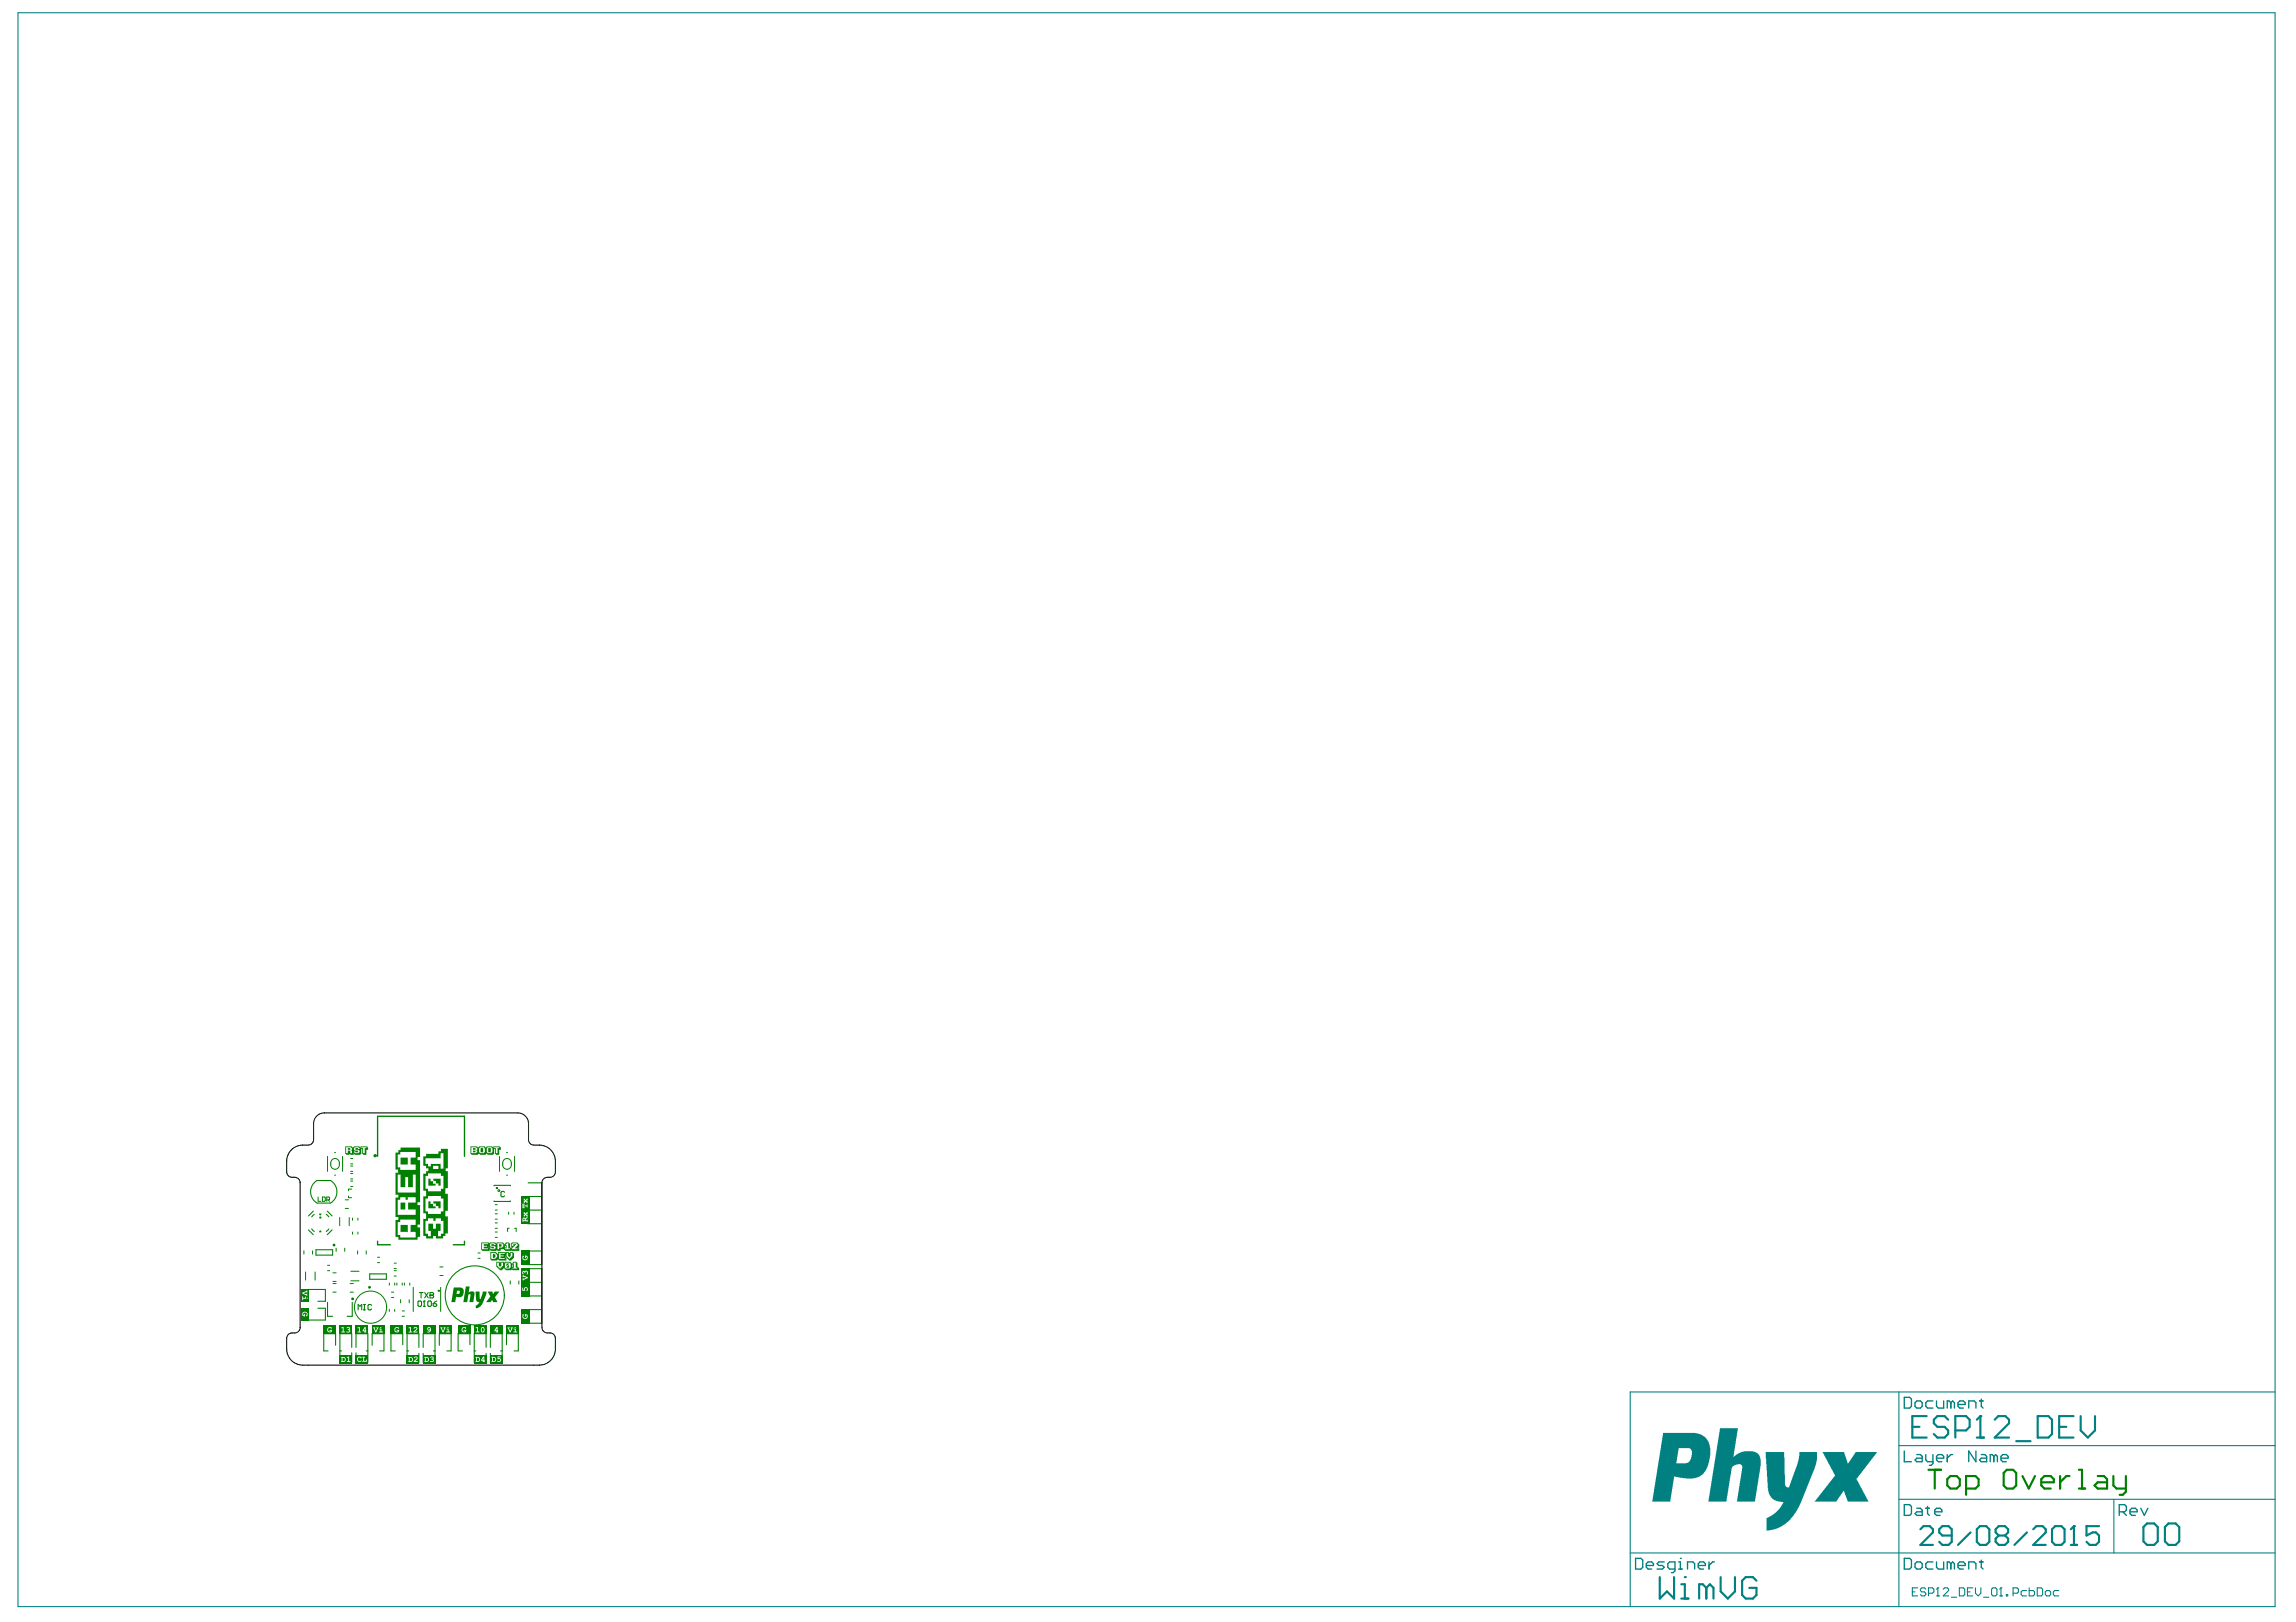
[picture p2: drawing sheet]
<svg xmlns="http://www.w3.org/2000/svg" width="297mm" height="210mm" viewBox="0 0 297 210" stroke-linecap="round" stroke-linejoin="round" font-family="sans-serif">
<g fill="#008080">
<path d="M235.8 187.9h2.8l.4 1.5 .2-.1 .9-1.4h2.8l-2.6 3.3a.38 .38 0 0 0 .1 .5l1.3 2.6h-2.6l-.5-1.3h-.1l-.9 1.3h-2.8l2.2-2.8 .1-.3a.34 .34 0 0 0 .1-.5z"/>
<path d="M228.4 187.9h2.4l.1 4.2 .1 .2 .3 .2h.2l1.1-3.1 .2-1v-.5h2.3v1.1l-.4 1.2-1.9 4.6-.7 1.3-1.1 1.1-.9 .6-.8 .2-.8 .1v-1.2a.45 .45 0 0 1 .4-.6l.8-.5 .5-.5 .5-.9-.6-.1-.6-.2-.4-.3-.3-.5-.1-.7z"/>
<path d="M222.5 184.8h2.4l-.7 3.7 .8-.5 .7-.2 1.3 .1 .4 .2 .3 .4 .1 .3v.9l-.8 4.6h-2.3l.7-4.1a.58 .58 0 0 0-.1-.7h-.7l-.3 .2a.59 .59 0 0 0-.3 .7l-.7 3.9h-2.3z"/>
<path d="M215.1 185.4h4.2l.9 .3 .6 .5 .4 .7 .1 .5-.1 1.3-.2 .9-.3 .7-.3 .4-.5 .4-.9 .2h-.9l-1.5-.2-.5 3.2h-2.4zM217.2 187.4l-.3 2h1.2l.3-.1 .4-.5 .1-.8a.56 .56 0 0 0-.3-.6z"/>
</g>
<g fill="none" stroke="#008080" stroke-width=".14">
<path d="M2.3 1.7h292v206.2h-292zM245.7 180.1v27.8M245.7 194h48.6M245.7 187.1h48.6M273.5 194v7M294.3 180.1h-83.4v27.8M210.9 201h83.4M247.4 206h.4M248.1 205.5h-.7v1h.7M249.1 205.7l-.1-.2h-.4l-.2 .2v.1l.2 .2h.4l.1 .2v.2l-.1 .1h-.4l-.2-.1M249.5 206.2h.5l.2-.2v-.3l-.2-.2h-.5v1M250.5 206.5h.4"/>
<path d="M250.7 205.5h.1M250.7 205.5l-.2 .2M250.7 205.5v1M251.4 205.7l.2-.2h.3l.2 .2v.1l-.7 .7h.7M252.4 206.7h.7M253.5 205.5h.5l.2 .2v.7l-.2 .1h-.5zM254.5 206h.4M255.2 205.5h-.7v1h.7M255.6 205.5v.7l.3 .3 .4-.3v-.7M256.6 206.7h.7M257.7 205.7l.1-.2h.4l.2 .2v.7l-.2 .1h-.4l-.1-.1zM258.7 206.5h.3"/>
<path d="M258.9 205.5h.1M258.9 205.5v1M258.9 205.5l-.2 .2M259.6 206.4h.1v.1h-.1zM260.4 206.2h.6l.1-.2v-.3l-.1-.2h-.6v1M262.2 205.8h-.5l-.2 .2v.4l.2 .1h.5M262.5 205.5v1h.5l.2-.1v-.4l-.2-.2h-.5M263.6 205.5h.5l.2 .2v.7l-.2 .1h-.5zM264.6 206l.2-.2h.3l.2 .2v.4l-.2 .1h-.3l-.2-.1zM266.3 205.8h-.5l-.2 .2v.4l.2 .1h.5"/>
</g>
<g fill="none" stroke="#008080" stroke-width=".17">
<path d="M246.4 194.7h.7l.2 .3v.9l-.2 .2h-.7zM246.4 180.8h.7l.2 .3v.9l-.2 .2h-.7zM246.4 187.8v1.4h.9M247.8 181.5l.2-.2h.4l.3 .2v.5l-.3 .2h-.4l-.2-.2zM248 195.2h.4l.3 .2v.7h-.7l-.2-.2 .2-.3h.7M248 188.2h.4l.3 .3v.7h-.7l-.2-.3 .2-.2h.7M249.1 195.2h.5M249.1 188.2v.7l.3 .3h.7M249.4 195v.9l.2 .2M250.1 181.3h-.7l-.3 .2v.5l.3 .2h.7M250.1 188.2v1.2l-.3 .2h-.2M250.3 195.6h.9v-.2l-.2-.2h-.5l-.2 .2v.5l.2 .2h.5"/>
<path d="M250.5 188.7h1v-.2l-.3-.3h-.4l-.3 .3v.4l.3 .3h.4M250.5 181.3v.7l.3 .2h.7v-.9M251.9 188.2v1M252.4 181.5l-.2-.2h-.3v.9M252.4 181.5l.2-.2 .2 .2v.7M252.4 181.5v.7M252.6 188.2h-.2l-.5 .5M253.3 181.8h.9v-.3l-.2-.2h-.5l-.2 .2v.5l.2 .2h.5M254.7 182.2v-.9h.7l.2 .2v.7M255.6 187.8v1.4l-.9-1.4v1.4M256.1 181.3h.5M256.3 188.2h.5l.2 .3v.7h-.7l-.2-.3 .2-.2h.7"/>
<path d="M256.3 181.1v.9l.3 .2M257.9 188.5l-.2-.3h-.2v1M257.9 188.5v.7M257.9 188.5l.3-.3 .2 .3v.7M258.9 188.7h.9v-.2l-.2-.3h-.5l-.2 .3v.4l.2 .3h.5M274.2 195.6h.7l.2-.2v-.4l-.2-.3h-.7v1.4M274.6 195.6l.5 .5M275.6 195.6h.9v-.2l-.2-.2h-.5l-.2 .2v.5l.2 .2h.5M277 195.2l.4 .9 .5-.9M211.6 201.7h.7l.2 .2v.9l-.2 .3h-.7zM213 202.6h.9v-.2l-.2-.3h-.5l-.2 .3v.4l.2 .3h.5M215.3 202.1h-.7l-.2 .3 .2 .2h.5l.2 .2-.2 .3h-.7"/>
<path d="M216.7 203.1h-.7l-.2-.3v-.4l.2-.3h.7v1.2l-.2 .2h-.3M217.2 203.1h.4M217.2 202.1h.2v1M217.4 201.7h.1M218.3 203.1v-1h.7l.2 .3v.7M219.7 202.6h.9v-.2l-.2-.3h-.5l-.2 .3v.4l.2 .3h.5M221.1 202.1v1M221.8 202.1h-.2l-.5 .5M246.4 201.7h.7l.2 .2v.9l-.2 .3h-.7zM247.8 202.4l.2-.3h.4l.3 .3v.4l-.3 .3h-.4l-.2-.3zM250.1 202.1h-.7l-.3 .3v.4l.3 .3h.7M250.5 202.1v.7l.3 .3h.7v-1"/>
<path d="M252.4 202.4l-.2-.3h-.3v1M252.4 202.4v.7M252.4 202.4l.2-.3 .2 .3v.7M253.3 202.6h.9v-.2l-.2-.3h-.5l-.2 .3v.4l.2 .3h.5M254.7 203.1v-1h.7l.2 .3v.7M256.1 202.1h.5M256.3 201.9v.9l.3 .3"/>
</g>
<g fill="none" stroke="#008080" stroke-width=".28">
<path d="M247.4 184.6h.9M248.4 197.9l.5-.4h.8l.4 .4v.4l-1.7 1.6h1.7M249.3 183.3h-1.9v2.7h1.9M252 183.7l-.4-.4h-1l-.4 .4v.5l.4 .4h1l.4 .5v.5l-.4 .4h-1l-.4-.4M252.5 198.7h-1.2l-.4-.4v-.4l.4-.4h.8l.4 .4v1.6l-.4 .4h-.8l-.4-.4M253 185.1h1.4l.4-.5v-.9l-.4-.4h-1.4v2.7M254.9 198.3l-1.6 1.6M255.7 186h1M255.7 197.9l.4-.4h.9l.4 .4v1.6l-.4 .4h-.9l-.4-.4zM256.2 183.3h.1M256.2 183.3l-.5 .4M256.2 183.3v2.7"/>
<path d="M258.1 183.7l.4-.4h1l.4 .4v.5l-1.8 1.8h1.8M258.6 198.7l-.4 .4v.4l.4 .4h.8l.4-.4v-.4l-.4-.4M258.6 198.7l-.4-.4v-.4l.4-.4h.8l.4 .4v.4l-.4 .4M258.6 198.7h.8M260.8 186.5h1.9M262.2 198.3l-1.6 1.6M263 197.9l.4-.4h.9l.4 .4v.4l-1.7 1.6h1.7M263.6 183.3h1.4l.5 .4v1.9l-.5 .4h-1.4zM265.5 197.9l.4-.4h.8l.4 .4v1.6l-.4 .4h-.8l-.4-.4zM266.4 184.6h.9M267.9 199.9h.8M268.3 183.3h-1.9v2.7h1.9"/>
<path d="M268.3 197.5h.1M268.3 197.5v2.4M268.3 197.5l-.4 .4M269.2 183.3v1.8l.9 .9 .9-.9v-1.8M271.6 197.5h-1.7v1.2l.8-.4h.5l.4 .4v.8l-.4 .4h-.9l-.4-.4M277.3 197.6l.5-.4h.9l.5 .4v1.9l-.5 .4h-.9l-.5-.4zM280.1 197.6l.4-.4h1l.4 .4v1.9l-.4 .4h-1l-.4-.4zM214.7 204.1v2.8l1-1 .9 1v-2.8M217.5 206.9h.9M217.5 205h.5v1.9M218 204.1h.1M220.8 205.5l-.5-.5h-.5v1.9"/>
<path d="M220.8 205.5v1.4M220.8 205.5l.4-.5 .5 .5v1.4M222.6 204.1v1.8l.9 1 1-1v-1.8M227.2 204.6l-.4-.5h-1l-.4 .5v1.8l.4 .5h1l.4-.5v-.9h-.9"/>
</g>
<g fill="#008000">
<path d="M41.3 159.3h.2l.1 .2h-.3z"/>
<path d="M41.3 157h.3l-.1 .2h-.2z"/>
<path d="M51.8 155.6h.6v.9h-.6z"/>
<path d="M56.1 155.5h.9v.9h-.3v-.3h-.3v-.3h-.3z"/>
<path d="M56.1 152.5h.9v.9h-.3v-.3h-.3v-.3h-.3z"/>
<path d="M55.4 155.5h.3v.3h.3v.3h.3v.3h-.9z"/>
<path d="M55.4 152.5h.3v.4h.3v.3h.3v.2h-.9z"/>
<path d="M60.3 166.5h.5l-.2 .8 .3-.2h.3l.2 .2-.2 1.2h-.5l.2-.9-.1-.1-.2 .1-.2 .9h-.5z"/>
<path d="M61.5 167.1h.5l.1 .9v.1l.4-1h.4v.5l-.5 1.2-.4 .4-.4 .1-.1-.3 .3-.2 .2-.3h-.2l-.2-.2z"/>
<path d="M51.8 158.5h1v1h-1z"/>
<path d="M63.1 167.1h.6l.1 .4 .2-.4h.6l-.6 .8 .4 .6h-.6l-.1-.3-.2 .3h-.6l.5-.7z"/>
<path d="M51.8 149.8h1v.9h-1z"/>
<path d="M58.7 166.6l1.1 .1 .2 .2v.4l-.1 .3-.2 .2h-.7l-.1 .7h-.5zM59.1 167v.5l.3-.1 .1-.3z"/>
<path d="M54.8 149.6h.3v-.3h1.6v-.3h.3v-.3h.9v2.5h-.2v.4h.2v2.2h-.3v.7h.3v2.2h-.3v.7h.3v2.2h-.3l.1 .3h-.4v.4h-.9v-.4h-.4v.4h-.9v-.4h-.3v-2.2h.3v-.6l-.3-.1v-2.2h.3v-.7h-.3v-2.2h.3v-.3h.3l.1-.4h-.4v-.3h-.3zM56 150.9v.4h.7v-.4zM55 158v1.7h.4v.3h.3v-.7h-.3v-.9h.6v.6h.4v-.6h.6v.9h-.3v.7h.3v-.3h.4v-1.7h-.4v-.3h-.7v.3h-.2v-.3h-.7v.3zM55 149.9v.7h.4v.3h.3v-.3h1.3v.6h.4v-2l-.4 .1v.6zM55 152.2v1.6h.4v.4h1.6v-.4h.4v-1.6h-.4v-.4h-1.6v.4zM55 155.1v1.7h.4v.3h1.6v-.3h.4v-1.7h-.4v-.3h-1.6v.3z"/>
<path d="M51.2 149.2h.3v-.4h.3v-.3h2.5v1.2l-.3 .1v.3h.3v5.5h-.3v.4h.3v2.5h-.3v.3h.3v1.3h-.3v.3h-2.5v-.3h-.3v-2.2h.3v-.4h-.3v-2.5h.3v-.4h-.3v-2.8h.3v-.4h-.3zM51.5 149.4v1.7h.3v.3h2v-.7h-.7v-.9h.7v-.7h-2v.3zM51.5 152v2.3h2.3v-2.3h-.4v1.6h-.6v-1.3h-.4v1.3h-.6v-1.6zM51.5 155.3v1.9h2.3v-.7h-1v-.9h1v-.7h-1v.4h-.3v-.4h-.7v.4zM51.5 158.1v1.7h.3v.3h2v-.6h-.7v-1h.7v-.7h-2v.3z"/>
</g>
<g fill="none" stroke="#008000" stroke-width=".13">
<path d="M42.4 149.6v2M42.8 150.5v.3M43.3 152.1h.1M43.3 149.2h.1M43.9 150.5v.3M43.9 157.6v1M44.3 149.6v2M44.7 156.4h.4M44.7 155.3h.4M45.1 154.8v.2h.4M45.2 157.6v1M45.4 153.5h.2"/>
<path d="M45.4 152.8h.2M45.4 151.6h.2M45.4 152.6h.2M45.4 151.9h.2M45.4 150.9h.2M45.4 150.6h.2M45.4 149.9h.2M45.5 153.9h-.4v.2M45.6 157.6v.3M45.6 159.4v.3M46.3 157.6v.3M46.3 159.4v.3"/>
<path d="M64.1 159.4h.2M64.1 159h.2M64.1 158.3h.2M64.1 157.1h.2M64.1 157.8h.2M64.1 155.9h.2M64.1 156.6h.2M64.6 149.6v2M65 150.5v.3M65.5 152.1h.2M65.5 149.2h.2M65.8 156.9v.2"/>
<path d="M65.9 159h-.2v.4M66.2 150.5v.3M66.5 156.9v.2M66.6 159h.2v.4M66.6 149.6v2M39.3 161.9v.4M39.5 164.6v1.1M40.4 161.9v.4M40.8 164.6v1.1M42.4 164.4h.3M42.4 163.7h.3M43.1 167.2h.4"/>
<path d="M43.1 166.1h.4M43.1 165.8h.4M43.1 164.7h.4M43.5 161.5v.4M44.6 161.5v.4M45.3 167.2h.4M45.3 166.1h.4M45.4 165.8h1M45.4 164.5h1M46.3 161.9v.4M47.4 161.9v.4M48.8 163.4h.3"/>
<path d="M48.8 162.7h.3M50.4 166v.3M50.4 169.4v.3M50.6 167.2h.3M50.6 167.9h.3M51 164.4h.3M51 164.2h.3M51 165.1h.3M51 163.5h.3M51.1 166v.3M51.1 169.4v.3M51.3 166v.3"/>
<path d="M51.8 168.2v.4M52 170.3h.3M52 166v.3M52 169.6h.3M52.3 166v.3M52.9 168.2v.4M53 166v.3M53.5 166.6v3.1M56.9 165.1h.4M56.9 164h.4M57 166.6v3.1M61.8 162.8h.3"/>
<path d="M61.8 162.1h.3M64.1 160.1h.2M66 165.8v.4M67.1 165.8v.4"/>
</g>
<g fill="none" stroke="#008000" stroke-width=".14">
<path d="M39.9 159.2l.6 .6M40.5 156.7l-.6 .7M41 152.8h1.8M41 155.7h1.8M42.3 156.7l.7 .7M43 159.2l-.7 .6M63.9 153.5v-.1h2.1v.1M63.9 155.4v.1h2.1v-.1M65.3 154.3l-.1-.1h-.3l-.1 .1v.5l.1 .1h.3l.1-.1M68.2 156.6h1.8M68.2 154.8h1.8M68.2 158.4h1.8"/>
<path d="M68.3 153.1h1.8v10.6M39.9 166.9h2.2v1.5h-1M40.9 161.7h2.1v.7h-2.1zM41.1 169.3h1v1.5h-2.2M42.4 168.5v1.8h.6M43.4 174.1v-1.5h-1.5v2.2h.5M44 174.8h.2M45.5 174.4v-1.8h-1.5v3.7M45.5 175.1v1.2M45.6 168.5v1.8h-.7M46.1 174.4v-1.8h1.5v3.7M46.1 175.1v1.2"/>
<path d="M47.4 174.8h.2M47.8 164.9h2.2v.7h-2.2zM48.1 174.1v-1.5h1.6v2.2h-.6M52.1 174v-1.4h-1.5v2.2h.5M52.7 174.8h.2M54.2 174.4v-1.8h-1.5v3.7M54.2 175.1v1.2M54.7 174.4v-1.8h1.6v3.7M54.7 175.1v1.2M56.1 174.8h.2M56.8 174.1v-1.5h1.6v2.2h-.6M60.8 174v-1.4h-1.5v2.2h.5"/>
<path d="M61.4 174.8h.2M62.9 174.4v-1.8h-1.5v3.7M62.9 175.1v1.2M63.4 174.4v-1.8h1.6v3.7M63.4 175.1v1.2M64.8 174.8h.2M65.5 174v-1.4h1.6v2.2h-.6M68.2 171.2h1.8M68.2 169.5h1.8M68.2 167.7h1.8M68.2 165.9h1.8M68.2 164.2h1.8"/>
<path d="M68.2 163.7h1.8M68.2 161.9h1.8M70.1 164.2v7"/>
</g>
<path d="M48.9 149.6v-5.1h11.2v5.1M48.9 160.6v.5h1.6M60.1 160.6v.5h-1.5" fill="none" stroke="#008000" stroke-width=".18"/>
<path d="M43.9 175.4h1.7v1h-1.7z" fill-rule="evenodd" fill="#008000"/>
<g fill="#fff">
<path d="M44.9 175.6l.3-.1v.6l.1 .1h-.4l.2-.1v-.4h-.2z"/>
<path d="M44.1 175.6l.5 .1 .1 .2-.1 .3h-.5zM44.3 175.7v.4h.2l.1-.3z"/>
</g>
<path d="M54.7 175.4h1.6v1h-1.6z" fill-rule="evenodd" fill="#008000"/>
<g fill="#fff">
<path d="M55.7 175.6l.2-.1 .2 .2-.1 .2 .1 .2-.1 .1h-.4l.4-.1-.2-.2 .2-.2h-.3z"/>
<path d="M54.9 175.6l.5 .1 .1 .2-.1 .3h-.5zM55.1 175.7v.4h.2l.1-.3z"/>
</g>
<path d="M54.2 167.3h.5M54.5 167.3v.7M54.9 167.3l.5 .7M55.4 167.3l-.5 .7M55.6 167.6h.1M55.6 167.3h.4l.1 .1-.1 .2 .1 .2-.1 .2h-.4zM55.6 167.6h.4" fill="none" stroke="#008000" stroke-width=".14"/>
<path d="M61.3 175.4h1.7v1h-1.7z" fill-rule="evenodd" fill="#008000"/>
<g fill="#fff">
<path d="M61.5 175.6l.5 .1 .1 .2-.1 .3h-.5zM61.7 175.7v.4h.2l.1-.3z"/>
<path d="M62.5 175.5h.2v.7h-.3l.1-.1h-.3zM62.5 175.7l-.1 .3h.1z"/>
</g>
<path d="M39 169.2h.9v1.7h-.9z" fill-rule="evenodd" fill="#008000"/>
<path d="M39.2 169.8l.2-.1 .3 .1 .1 .2v.3h-.2l.1-.3-.3-.1h-.1l-.1 .2 .1 .1v-.1l.1-.1v.3h-.2l-.1-.2z" fill="#fff"/>
<path d="M39 166.8h.9v1.7h-.9z" fill-rule="evenodd" fill="#008000"/>
<g fill="#fff">
<path d="M39.1 167.3l.6-.3v.3l-.1-.1-.3 .1 .3 .2 .1-.1v.3l-.6-.3z"/>
<path d="M39.7 167.9h.1v.2h-.1zM39.1 167.8h.1v.2h.3l.1-.2v.3h-.4l-.1 .2z"/>
</g>
<path d="M43.9 171.6h1.7v1h-1.7z" fill-rule="evenodd" fill="#008000"/>
<g fill="#fff">
<path d="M44.2 171.8l.3-.1v.6h.1v.1h-.4l.1-.1v-.4h-.1z"/>
<path d="M44.9 171.8l.2-.1 .2 .1-.1 .3 .1 .1-.1 .2h-.4l.4-.2-.2-.1 .2-.2h-.3z"/>
</g>
<path d="M41.8 171.6h1.7v1h-1.7z" fill-rule="evenodd" fill="#008000"/>
<path d="M42.4 171.8l.2-.1 .3 .1v.2l-.2-.1h-.2l-.1 .2 .1 .2h.2l.1-.1h-.2v-.1h.3v.3h-.2l-.3-.1-.1-.3z" fill="#fff"/>
<path d="M48.1 171.6h1.6v1h-1.6z" fill-rule="evenodd" fill="#008000"/>
<g fill="#fff">
<path d="M48.3 171.8h.3l-.1 .1 .1 .4 .2-.4-.1-.1h.3l-.3 .6h-.1z"/>
<path d="M49.2 171.7h.1v.1h-.1zM49.1 172l.2-.1v.4h.2v.1h-.5l.1-.1h.1v-.3h-.1z"/>
</g>
<path d="M50.5 171.6h1.7v1h-1.7z" fill-rule="evenodd" fill="#008000"/>
<path d="M51.1 171.8l.2-.1 .3 .1v.2l-.2-.1h-.2l-.1 .2 .1 .2h.2l.1-.1h-.2v-.1h.3v.3h-.3l-.2-.1-.1-.3z" fill="#fff"/>
<path d="M54.7 171.6h1.6v1h-1.6z" fill-rule="evenodd" fill="#008000"/>
<path d="M55.3 171.8l.3-.1 .1 .3v.3l-.2 .1-.2-.1h.2l.1-.2-.1 .1-.2-.1v-.2zM55.4 172a.13 .13 0 0 0 .2 0 .13 .13 0 0 0-.2 0z" fill="#fff"/>
<path d="M61.3 171.6h1.7v1h-1.7z" fill-rule="evenodd" fill="#008000"/>
<g fill="#fff">
<path d="M61.6 171.8l.2-.1v.6h.2v.1h-.4v-.1h.1v-.4h-.1z"/>
<path d="M62.3 171.8l.2-.1 .2 .2v.3l-.2 .2h-.2l-.1-.1zM62.4 171.9l-.1 .3 .2 .1 .1-.1v-.2l-.1-.2z"/>
</g>
<path d="M59.2 171.6h1.7v1h-1.7z" fill-rule="evenodd" fill="#008000"/>
<path d="M59.8 171.8l.2-.1 .3 .1v.2l-.2-.1h-.2l-.1 .2 .1 .2h.2l.1-.1h-.2v-.1h.3v.3h-.3l-.2-.1-.1-.3z" fill="#fff"/>
<path d="M67.4 169.4h1v1.9h-1z" fill-rule="evenodd" fill="#008000"/>
<path d="M67.6 170.1h.2l-.1 .3 .3 .2 .1-.1 .1-.2-.2-.1v.2l-.1-.3h.3l.1 .2-.1 .3-.2 .1-.3-.1-.1-.2z" fill="#fff"/>
<path d="M65.5 171.6h1.6v1h-1.6z" fill-rule="evenodd" fill="#008000"/>
<g fill="#fff">
<path d="M65.7 171.8h.2l-.1 .1 .2 .4 .2-.4-.1-.1h.3l-.3 .6h-.1z"/>
<path d="M66.6 171.7h.1v.1h-.1zM66.5 172l.2-.1v.4h.2v.1h-.5v-.1h.2v-.3h-.1z"/>
</g>
<path d="M67.4 165.9h1v1.9h-1z" fill-rule="evenodd" fill="#008000"/>
<path d="M67.6 166.6l.1 .1v.2h.1l.1-.3h.3l.1 .2-.1 .2-.1 .1 .1-.3-.2-.1-.1 .1v.2h-.3z" fill="#fff"/>
<path d="M67.4 164.1h1v1.9h-1z" fill-rule="evenodd" fill="#008000"/>
<g fill="#fff">
<path d="M67.6 165l.7 .3v.1l-.7 .3v-.3l.1 .1 .4-.2-.4-.1-.1 .1z"/>
<path d="M67.6 164.5h.6l.1 .1-.1 .3h-.1l.1-.3-.1-.1-.2 .3-.2-.2v.3h-.1v-.2z"/>
</g>
<path d="M67.4 154.8h1v1.9h-1z" fill-rule="evenodd" fill="#008000"/>
<g fill="#fff">
<path d="M67.6 155.8h.3l-.2 .1v.1h.4l.1-.1v.3l-.1-.1h-.4v.1l.2 .1h-.3z"/>
<path d="M67.8 155.1l.2 .2 .2-.2v.2l-.1 .1 .1 .1v.2l-.2-.2-.2 .2v-.2l.1-.1-.1-.1z"/>
</g>
<path d="M54.1 168.5l.1-.1h.2l.1 .1v.4l-.1 .2h-.2l-.1-.2zM54.8 169.1h.2M54.9 168.4h.1M54.9 168.4v.7M54.9 168.4l-.1 .1M55.3 168.5l.2-.1h.2l.1 .1v.4l-.1 .2h-.2l-.2-.2zM56 168.7h.4l.1 .2-.1 .2h-.2l-.2-.2zM56.5 168.4l-.5 .3" fill="none" stroke="#008000" stroke-width=".14"/>
<g fill="#008000">
<path d="M65.2 163.9h.1v.2h-.1zM65.2 163.8h.1v.1h-.1zM65.2 163.7h.1v.1h-.1zM65.2 163.6h.1v.1h-.1zM65.2 163.5h.1v.1h-.1zM65.2 163.4h.1v.1h-.1zM65.1 163.3h.1v.1h-.1zM65.1 164.1h.1v.1h-.1zM65.1 163.9h.1v.2h-.1zM65.1 163.8h.1v.1h-.1zM65.1 163.7h.1v.1h-.1zM65.1 163.6h.1v.1h-.1zM65.1 163.5h.1v.1h-.1zM65.1 163.4h.1v.1h-.1zM65 163.3h.1v.1h-.1zM65 164.2h.1v.1h-.1zM65 164.1h.1v.1h-.1zM65 163.9h.1v.2h-.1zM65 163.8h.1v.1h-.1zM64.9 163.3h.1v.1h-.1zM64.9 164.3h.1v.1h-.1zM64.9 164.2h.1v.1h-.1zM64.9 164.1h.1v.1h-.1zM64.9 163.9h.1v.2h-.1zM64.7 163.3h.2v.1h-.2zM64.7 164.3h.2v.1h-.2zM64.7 164.2h.2v.1h-.2zM64.7 164.1h.2v.1h-.2zM64.7 163.7h.2v.1h-.2zM64.7 163.6h.2v.1h-.2zM64.7 163.5h.2v.1h-.2zM64.7 163.4h.2v.1h-.2zM64.6 164.3h.1v.1h-.1zM64.6 164.2h.1v.1h-.1zM64.6 163.8h.1v.1h-.1zM64.6 163.7h.1v.1h-.1zM64.6 163.6h.1v.1h-.1zM64.6 163.5h.1v.1h-.1zM64.6 163.4h.1v.1h-.1zM64.5 163.3h.1v.1h-.1zM64.5 164.2h.1v.1h-.1zM64.5 164.1h.1v.1h-.1zM64.5 163.7h.1v.1h-.1zM64.5 163.6h.1v.1h-.1zM64.5 163.5h.1v.1h-.1zM64.5 163.4h.1v.1h-.1zM64.4 163.3h.1v.1h-.1zM64.4 164.1h.1v.1h-.1zM64.4 163.9h.1v.2h-.1zM64.3 163.3h.1v.1h-.1zM64.3 163.9h.1v.2h-.1zM64.3 163.8h.1v.1h-.1zM64.2 163.3h.1v.1h-.1zM64.2 163.8h.1v.1h-.1zM64.2 163.7h.1v.1h-.1zM64.2 163.6h.1v.1h-.1zM64.2 163.5h.1v.1h-.1zM64.2 163.4h.1v.1h-.1z"/>
<path d="M66.2 164.2h.1v.1h-.1zM66.2 164.1h.1v.1h-.1zM66.2 163.9h.1v.2h-.1zM66.2 163.8h.1v.1h-.1zM66.2 163.7h.1v.1h-.1zM66.2 163.6h.1v.1h-.1zM66.2 163.5h.1v.1h-.1zM66.1 164.3h.1v.1h-.1zM66.1 164.2h.1v.1h-.1zM66.1 164.1h.1v.1h-.1zM66.1 163.9h.1v.2h-.1zM66.1 163.8h.1v.1h-.1zM66.1 163.7h.1v.1h-.1zM66.1 163.6h.1v.1h-.1zM66.1 163.5h.1v.1h-.1zM66.1 163.4h.1v.1h-.1zM66 163.3h.1v.1h-.1zM66 164.3h.1v.1h-.1zM66 164.2h.1v.1h-.1zM66 164.1h.1v.1h-.1zM66 163.4h.1v.1h-.1zM65.8 163.3h.2v.1h-.2zM65.8 164.3h.2v.1h-.2zM65.8 164.2h.2v.1h-.2zM65.7 163.3h.1v.1h-.1zM65.7 164.3h.1v.1h-.1zM65.7 164.2h.1v.1h-.1zM65.7 163.9h.1v.2h-.1zM65.7 163.8h.1v.1h-.1zM65.7 163.7h.1v.1h-.1zM65.7 163.5h.1v.1h-.1zM65.6 163.3h.1v.1h-.1zM65.6 164.3h.1v.1h-.1zM65.6 164.2h.1v.1h-.1zM65.6 163.9h.1v.2h-.1zM65.6 163.8h.1v.1h-.1zM65.6 163.6h.1v.1h-.1zM65.6 163.5h.1v.1h-.1zM65.5 163.3h.1v.1h-.1zM65.5 164.3h.1v.1h-.1zM65.5 164.2h.1v.1h-.1zM65.5 163.9h.1v.2h-.1zM65.5 163.7h.1v.1h-.1zM65.5 163.6h.1v.1h-.1zM65.5 163.5h.1v.1h-.1zM65.4 163.3h.1v.1h-.1zM65.4 164.3h.1v.1h-.1zM65.4 164.2h.1v.1h-.1zM65.3 163.3h.1v.1h-.1zM65.3 164.2h.1v.1h-.1zM65.3 164.1h.1v.1h-.1zM65.3 163.4h.1v.1h-.1zM65.2 164.1h.1v.1h-.1zM65.2 163.9h.1v.2h-.1zM65.2 163.8h.1v.1h-.1zM65.2 163.7h.1v.1h-.1zM65.2 163.6h.1v.1h-.1zM65.2 163.5h.1v.1h-.1zM65.2 163.4h.1v.1h-.1z"/>
<path d="M67 164.3h.2v.1h-.2zM67 164.2h.2v.1h-.2zM67 164.1h.2v.1h-.2zM66.9 164.3h.1v.1h-.1zM66.9 164.2h.1v.1h-.1zM66.9 164.1h.1v.1h-.1zM66.9 163.9h.1v.2h-.1zM66.8 164.3h.1v.1h-.1zM66.8 164.2h.1v.1h-.1zM66.8 163.9h.1v.2h-.1zM66.8 163.8h.1v.1h-.1zM66.8 163.7h.1v.1h-.1zM66.8 163.6h.1v.1h-.1zM66.8 163.5h.1v.1h-.1zM66.8 163.4h.1v.1h-.1zM66.7 163.3h.1v.1h-.1zM66.7 164.3h.1v.1h-.1zM66.7 164.2h.1v.1h-.1zM66.7 163.9h.1v.2h-.1zM66.7 163.8h.1v.1h-.1zM66.7 163.7h.1v.1h-.1zM66.7 163.6h.1v.1h-.1zM66.7 163.5h.1v.1h-.1zM66.7 163.4h.1v.1h-.1zM66.6 163.3h.1v.1h-.1zM66.6 164.3h.1v.1h-.1zM66.6 164.2h.1v.1h-.1zM66.5 163.3h.1v.1h-.1zM66.5 164.3h.1v.1h-.1zM66.5 164.2h.1v.1h-.1zM66.4 163.3h.1v.1h-.1zM66.4 164.3h.1v.1h-.1zM66.4 164.2h.1v.1h-.1zM66.4 163.9h.1v.2h-.1zM66.4 163.8h.1v.1h-.1zM66.4 163.7h.1v.1h-.1zM66.4 163.6h.1v.1h-.1zM66.4 163.4h.1v.1h-.1zM66.3 164.3h.1v.1h-.1zM66.3 164.2h.1v.1h-.1zM66.3 163.9h.1v.2h-.1zM66.3 163.6h.1v.1h-.1zM66.3 163.5h.1v.1h-.1zM66.3 163.4h.1v.1h-.1zM66.2 164.2h.1v.1h-.1zM66.2 164.1h.1v.1h-.1zM66.2 163.9h.1v.2h-.1z"/>
</g>
<path d="M67.4 161.8h1v1.9h-1z" fill-rule="evenodd" fill="#008000"/>
<path d="M67.6 162.5h.2l-.1 .4 .3 .1 .1-.1 .1-.2-.2-.1v.2l-.1-.3h.3l.1 .3-.1 .2-.2 .1-.3-.1-.1-.2z" fill="#fff"/>
<path d="M67.4 156.5h1v1.9h-1z" fill-rule="evenodd" fill="#008000"/>
<g fill="#fff">
<path d="M67.8 156.9l.2 .2 .2-.2v.2h-.1l.1 .1v.2l-.2-.2-.2 .2v-.2l.1-.1h-.1z"/>
<path d="M67.7 157.6h.1l.2 .1 .2-.2 .1 .1-.3 .2v.1l.2-.1v.3l-.5-.1-.1 .1zM67.7 157.7v.2h.2v-.2z"/>
</g>
<path d="M41.2 154.9v.6h.3M41.7 154.9h.3l.1 .1v.4l-.1 .1h-.3zM42.3 155.3h.2l.1-.3-.1-.1h-.2v.6M42.5 155.3l.1 .2" fill="none" stroke="#008000" stroke-width=".13"/>
<path d="M63.4 175.4h1.6v1h-1.6z" fill-rule="evenodd" fill="#008000"/>
<g fill="#fff">
<path d="M64.4 175.5l.4 .1h-.1l-.2 .1v.1h.2l.1 .1-.1 .3-.2 .1-.2-.1 .1-.1h.2l.1-.1-.1-.1h-.2z"/>
<path d="M63.6 175.6l.5 .1 .1 .2-.1 .3h-.5zM63.8 175.7v.4h.2l.1-.3z"/>
</g>
<path d="M52.6 175.4h1.7v1h-1.7z" fill-rule="evenodd" fill="#008000"/>
<g fill="#fff">
<path d="M53.6 175.6l.2-.1 .2 .1v.2l-.3 .3h.3v.2h-.5v-.2l.4-.3-.1-.1-.2 .1z"/>
<path d="M52.8 175.6l.5 .1 .1 .2-.1 .3h-.5zM53 175.7v.4h.2l.1-.3z"/>
</g>
<path d="M46 175.4h1.7v1h-1.7z" fill-rule="evenodd" fill="#008000"/>
<g fill="#fff">
<path d="M46.3 175.6h.5l-.1 .2-.2-.1-.2 .2 .1 .2h.3v.1h-.2l-.2-.1-.1-.2z"/>
<path d="M46.9 175.6h.3l-.1 .1v.4h.2l.1-.2 .1 .3h-.6l.1-.1v-.4z"/>
</g>
<path d="M46.3 169.5v-.7l.3 .2 .2-.2v.7M47 168.8h.3M47 169.5h.3M47.1 168.8v.7M48.1 168.9l-.1-.1h-.3l-.1 .1v.5l.1 .1h.3l.1-.1" fill="none" stroke="#008000" stroke-width=".14"/>
<path d="M63.4 171.6h1.6v1h-1.6z" fill-rule="evenodd" fill="#008000"/>
<path d="M64.2 171.7h.2v.7h-.2l.1-.1h-.3zM64.3 171.9l-.2 .3h.2z" fill="#fff"/>
<path d="M52.6 171.6h1.7v1h-1.7z" fill-rule="evenodd" fill="#008000"/>
<g fill="#fff">
<path d="M52.9 171.8l.3-.1v.6h.1v.1h-.4v-.1h.1v-.4h-.1z"/>
<path d="M53.6 171.8l.2-.1 .2 .1v.2l-.3 .3h.3v.1h-.5v-.1l.4-.4-.2-.1-.2 .2z"/>
</g>
<path d="M46 171.6h1.7v1h-1.7z" fill-rule="evenodd" fill="#008000"/>
<g fill="#fff">
<path d="M46.3 171.8l.2-.1v.6h.2v.1h-.4v-.1h.1v-.4h-.1z"/>
<path d="M47.2 171.7h.1l.1 .7h-.3l.1-.1h-.3zM47.2 171.9l-.2 .3h.2z"/>
</g>
<path d="M56.8 171.6h1.6v1h-1.6z" fill-rule="evenodd" fill="#008000"/>
<g fill="#fff">
<path d="M57 171.8h.2v.1l.1 .4 .2-.4-.1-.1h.3l-.3 .6h-.1z"/>
<path d="M57.9 171.7h.1v.1h-.1zM57.8 172l.2-.1v.4h.2v.1h-.5v-.1h.2v-.3z"/>
</g>
<g fill="#008000">
<path d="M64.4 162.8h.1v.1h-.1zM64.4 162.7h.1v.1h-.1zM64.4 162.6h.1v.1h-.1zM64.4 162.5h.1v.1h-.1zM64.4 162.4h.1v.1h-.1zM64.3 162.9h.1v.1h-.1zM64.3 162.8h.1v.1h-.1zM64.3 162.7h.1v.1h-.1zM64.3 162.6h.1v.1h-.1zM64.3 162.5h.1v.1h-.1zM64.3 162.4h.1v.1h-.1zM64.3 162.3h.1v.1h-.1zM64.2 163h.1v.1h-.1zM64.2 162.9h.1v.1h-.1zM64.2 162.8h.1v.1h-.1zM64.2 162.7h.1v.1h-.1zM64.2 162.3h.1v.1h-.1zM64.2 162.1h.1v.2h-.1zM64.1 162h.1v.1h-.1zM64.1 163h.1v.1h-.1zM64.1 162.9h.1v.1h-.1zM64.1 162.8h.1v.1h-.1zM64.1 162.1h.1v.2h-.1zM64 162h.1v.1h-.1zM64 163h.1v.1h-.1zM64 162.9h.1v.1h-.1zM64 162.6h.1v.1h-.1zM64 162.5h.1v.1h-.1zM64 162.4h.1v.1h-.1zM63.9 162h.1v.1h-.1zM63.9 163h.1v.1h-.1zM63.9 162.9h.1v.1h-.1zM63.9 162.7h.1v.1h-.1zM63.9 162.6h.1v.1h-.1zM63.9 162.5h.1v.1h-.1zM63.9 162.4h.1v.1h-.1zM63.9 162.3h.1v.1h-.1zM63.8 162h.1v.1h-.1zM63.8 163h.1v.1h-.1zM63.8 162.9h.1v.1h-.1zM63.8 162.7h.1v.1h-.1zM63.8 162.6h.1v.1h-.1zM63.8 162.5h.1v.1h-.1zM63.8 162.4h.1v.1h-.1zM63.8 162.3h.1v.1h-.1zM63.7 162h.1v.1h-.1zM63.7 163h.1v.1h-.1zM63.7 162.9h.1v.1h-.1zM63.5 162h.2v.1h-.2zM63.5 163h.2v.1h-.2zM63.5 162.9h.2v.1h-.2zM63.4 162h.1v.1h-.1zM63.4 162.9h.1v.1h-.1zM63.4 162.8h.1v.1h-.1zM63.4 162.7h.1v.1h-.1zM63.4 162.6h.1v.1h-.1zM63.4 162.5h.1v.1h-.1zM63.4 162.4h.1v.1h-.1zM63.4 162.3h.1v.1h-.1zM63.4 162.1h.1v.2h-.1z"/>
<path d="M65.4 163h.1v.1h-.1zM65.4 162.9h.1v.1h-.1zM65.4 162.8h.1v.1h-.1zM65.4 162.4h.1v.1h-.1zM65.4 162.3h.1v.1h-.1zM65.4 162.1h.1v.2h-.1zM65.3 162h.1v.1h-.1zM65.3 163h.1v.1h-.1zM65.3 162.9h.1v.1h-.1zM65.3 162.8h.1v.1h-.1zM65.3 162.7h.1v.1h-.1zM65.3 162.6h.1v.1h-.1zM65.3 162.5h.1v.1h-.1zM65.3 162.4h.1v.1h-.1zM65.3 162.3h.1v.1h-.1zM65.3 162.1h.1v.2h-.1zM65.2 162h.1v.1h-.1zM65.2 163h.1v.1h-.1zM65.2 162.9h.1v.1h-.1zM65.2 162.7h.1v.1h-.1zM65.2 162.6h.1v.1h-.1zM65.2 162.5h.1v.1h-.1zM65.2 162.4h.1v.1h-.1zM65.2 162.3h.1v.1h-.1zM65.1 162h.1v.1h-.1zM65.1 163h.1v.1h-.1zM65.1 162.9h.1v.1h-.1zM65.1 162.7h.1v.1h-.1zM65.1 162.6h.1v.1h-.1zM65.1 162.4h.1v.1h-.1zM65.1 162.3h.1v.1h-.1zM65 162h.1v.1h-.1zM65 163h.1v.1h-.1zM65 162.9h.1v.1h-.1zM65 162.7h.1v.1h-.1zM65 162.6h.1v.1h-.1zM65 162.4h.1v.1h-.1zM65 162.3h.1v.1h-.1zM64.9 162h.1v.1h-.1zM64.9 163h.1v.1h-.1zM64.9 162.9h.1v.1h-.1zM64.9 162.7h.1v.1h-.1zM64.9 162.6h.1v.1h-.1zM64.9 162.4h.1v.1h-.1zM64.9 162.3h.1v.1h-.1zM64.8 162h.1v.1h-.1zM64.8 163h.1v.1h-.1zM64.8 162.9h.1v.1h-.1zM64.8 162.7h.1v.1h-.1zM64.8 162.6h.1v.1h-.1zM64.8 162.4h.1v.1h-.1zM64.8 162.3h.1v.1h-.1zM64.6 162h.2v.1h-.2zM64.6 163h.2v.1h-.2zM64.6 162.9h.2v.1h-.2zM64.5 162h.1v.1h-.1zM64.5 163h.1v.1h-.1zM64.5 162.9h.1v.1h-.1zM64.4 162h.1v.1h-.1zM64.4 162.9h.1v.1h-.1zM64.4 162.8h.1v.1h-.1zM64.4 162.7h.1v.1h-.1zM64.4 162.6h.1v.1h-.1zM64.4 162.5h.1v.1h-.1zM64.4 162.4h.1v.1h-.1zM64.4 162.3h.1v.1h-.1zM64.4 162.1h.1v.2h-.1z"/>
<path d="M66.4 162.7h.1v.1h-.1zM66.4 162.6h.1v.1h-.1zM66.4 162.5h.1v.1h-.1zM66.4 162.4h.1v.1h-.1zM66.4 162.3h.1v.1h-.1zM66.4 162.1h.1v.2h-.1zM66.3 162h.1v.1h-.1zM66.3 162.8h.1v.1h-.1zM66.3 162.7h.1v.1h-.1zM66.3 162.6h.1v.1h-.1zM66.3 162.5h.1v.1h-.1zM66.3 162.4h.1v.1h-.1zM66.3 162.3h.1v.1h-.1zM66.3 162.1h.1v.2h-.1zM66.2 162h.1v.1h-.1zM66.2 162.9h.1v.1h-.1zM66.2 162.8h.1v.1h-.1zM66.2 162.7h.1v.1h-.1zM66.2 162.6h.1v.1h-.1zM66.1 162h.1v.1h-.1zM66.1 163h.1v.1h-.1zM66.1 162.9h.1v.1h-.1zM66.1 162.8h.1v.1h-.1zM66.1 162.7h.1v.1h-.1zM66 162h.1v.1h-.1zM66 163h.1v.1h-.1zM66 162.9h.1v.1h-.1zM66 162.8h.1v.1h-.1zM66 162.5h.1v.1h-.1zM66 162.4h.1v.1h-.1zM66 162.3h.1v.1h-.1zM66 162.1h.1v.2h-.1zM65.8 163h.2v.1h-.2zM65.8 162.9h.2v.1h-.2zM65.8 162.6h.2v.1h-.2zM65.8 162.5h.2v.1h-.2zM65.8 162.4h.2v.1h-.2zM65.8 162.3h.2v.1h-.2zM65.8 162.1h.2v.2h-.2zM65.7 162h.1v.1h-.1zM65.7 162.9h.1v.1h-.1zM65.7 162.8h.1v.1h-.1zM65.7 162.5h.1v.1h-.1zM65.7 162.4h.1v.1h-.1zM65.7 162.3h.1v.1h-.1zM65.7 162.1h.1v.2h-.1zM65.6 162h.1v.1h-.1zM65.6 162.8h.1v.1h-.1zM65.6 162.7h.1v.1h-.1zM65.5 162h.1v.1h-.1zM65.5 162.7h.1v.1h-.1zM65.5 162.6h.1v.1h-.1zM65.4 162h.1v.1h-.1zM65.4 162.6h.1v.1h-.1zM65.4 162.5h.1v.1h-.1zM65.4 162.4h.1v.1h-.1zM65.4 162.3h.1v.1h-.1zM65.4 162.1h.1v.2h-.1z"/>
<path d="M61.9 149.2h.1v.1h-.1zM61.9 149.1h.1v.1h-.1zM61.9 149h.1v.1h-.1zM61.9 148.9h.1v.1h-.1zM61.9 148.8h.1v.1h-.1zM61.9 148.7h.1v.1h-.1zM61.9 148.6h.1v.1h-.1zM61.7 149.3h.2v.1h-.2zM61.7 149.2h.2v.1h-.2zM61.7 149.1h.2v.1h-.2zM61.7 149h.2v.1h-.2zM61.7 148.9h.2v.1h-.2zM61.7 148.8h.2v.1h-.2zM61.7 148.7h.2v.1h-.2zM61.7 148.6h.2v.1h-.2zM61.7 148.5h.2v.1h-.2zM61.6 148.4h.1v.1h-.1zM61.6 149.3h.1v.1h-.1zM61.6 149.2h.1v.1h-.1zM61.6 149.1h.1v.1h-.1zM61.6 148.8h.1v.1h-.1zM61.6 148.5h.1v.1h-.1zM61.5 148.4h.1v.1h-.1zM61.5 149.3h.1v.1h-.1zM61.5 149.2h.1v.1h-.1zM61.4 148.4h.1v.1h-.1zM61.4 149.3h.1v.1h-.1zM61.4 149.2h.1v.1h-.1zM61.4 149h.1v.1h-.1zM61.4 148.9h.1v.1h-.1zM61.4 148.7h.1v.1h-.1zM61.4 148.6h.1v.1h-.1zM61.3 148.4h.1v.1h-.1zM61.3 149.3h.1v.1h-.1zM61.3 149.2h.1v.1h-.1zM61.3 149h.1v.1h-.1zM61.3 148.9h.1v.1h-.1zM61.3 148.7h.1v.1h-.1zM61.3 148.6h.1v.1h-.1zM61.2 148.4h.1v.1h-.1zM61.2 149.3h.1v.1h-.1zM61.2 149.2h.1v.1h-.1zM61.2 149h.1v.1h-.1zM61.2 148.9h.1v.1h-.1zM61.2 148.7h.1v.1h-.1zM61.2 148.6h.1v.1h-.1zM61.1 148.4h.1v.1h-.1zM61.1 149.3h.1v.1h-.1zM61.1 149.2h.1v.1h-.1zM61 148.4h.1v.1h-.1zM61 149.3h.1v.1h-.1zM61 149.2h.1v.1h-.1zM60.9 148.4h.1v.1h-.1zM60.9 149.2h.1v.1h-.1zM60.9 149.1h.1v.1h-.1zM60.9 149h.1v.1h-.1zM60.9 148.9h.1v.1h-.1zM60.9 148.8h.1v.1h-.1zM60.9 148.7h.1v.1h-.1zM60.9 148.6h.1v.1h-.1zM60.9 148.5h.1v.1h-.1z"/>
<path d="M62.8 149.2h.1v.1h-.1zM62.8 149.1h.1v.1h-.1zM62.8 149h.1v.1h-.1zM62.8 148.9h.1v.1h-.1zM62.8 148.8h.1v.1h-.1zM62.8 148.7h.1v.1h-.1zM62.8 148.6h.1v.1h-.1zM62.7 149.3h.1v.1h-.1zM62.7 149.2h.1v.1h-.1zM62.7 149.1h.1v.1h-.1zM62.7 149h.1v.1h-.1zM62.7 148.9h.1v.1h-.1zM62.7 148.8h.1v.1h-.1zM62.7 148.7h.1v.1h-.1zM62.7 148.6h.1v.1h-.1zM62.7 148.5h.1v.1h-.1zM62.6 148.4h.1v.1h-.1zM62.6 149.3h.1v.1h-.1zM62.6 149.2h.1v.1h-.1zM62.6 149.1h.1v.1h-.1zM62.6 148.5h.1v.1h-.1zM62.5 148.4h.1v.1h-.1zM62.5 149.3h.1v.1h-.1zM62.5 149.2h.1v.1h-.1zM62.4 148.4h.1v.1h-.1zM62.4 149.3h.1v.1h-.1zM62.4 149.2h.1v.1h-.1zM62.4 149h.1v.1h-.1zM62.4 148.9h.1v.1h-.1zM62.4 148.8h.1v.1h-.1zM62.4 148.7h.1v.1h-.1zM62.4 148.6h.1v.1h-.1zM62.3 148.4h.1v.1h-.1zM62.3 149.3h.1v.1h-.1zM62.3 149.2h.1v.1h-.1zM62.3 149h.1v.1h-.1zM62.3 148.9h.1v.1h-.1zM62.3 148.8h.1v.1h-.1zM62.3 148.7h.1v.1h-.1zM62.3 148.6h.1v.1h-.1zM62.2 148.4h.1v.1h-.1zM62.2 149.3h.1v.1h-.1zM62.2 149.2h.1v.1h-.1zM62.2 149h.1v.1h-.1zM62.2 148.9h.1v.1h-.1zM62.2 148.8h.1v.1h-.1zM62.2 148.7h.1v.1h-.1zM62.2 148.6h.1v.1h-.1zM62.1 148.4h.1v.1h-.1zM62.1 149.3h.1v.1h-.1zM62.1 149.2h.1v.1h-.1zM62 148.4h.1v.1h-.1zM62 149.2h.1v.1h-.1zM62 149.1h.1v.1h-.1zM62 148.5h.1v.1h-.1zM61.9 149.1h.1v.1h-.1zM61.9 149h.1v.1h-.1zM61.9 148.9h.1v.1h-.1zM61.9 148.8h.1v.1h-.1zM61.9 148.7h.1v.1h-.1zM61.9 148.6h.1v.1h-.1zM61.9 148.5h.1v.1h-.1z"/>
<path d="M63.8 149.2h.1v.1h-.1zM63.8 149.1h.1v.1h-.1zM63.8 149h.1v.1h-.1zM63.8 148.9h.1v.1h-.1zM63.8 148.8h.1v.1h-.1zM63.8 148.7h.1v.1h-.1zM63.8 148.6h.1v.1h-.1zM63.7 149.3h.1v.1h-.1zM63.7 149.2h.1v.1h-.1zM63.7 149.1h.1v.1h-.1zM63.7 149h.1v.1h-.1zM63.7 148.9h.1v.1h-.1zM63.7 148.8h.1v.1h-.1zM63.7 148.7h.1v.1h-.1zM63.7 148.6h.1v.1h-.1zM63.7 148.5h.1v.1h-.1zM63.6 148.4h.1v.1h-.1zM63.6 149.3h.1v.1h-.1zM63.6 149.2h.1v.1h-.1zM63.6 149.1h.1v.1h-.1zM63.6 148.5h.1v.1h-.1zM63.5 148.4h.1v.1h-.1zM63.5 149.3h.1v.1h-.1zM63.5 149.2h.1v.1h-.1zM63.4 148.4h.1v.1h-.1zM63.4 149.3h.1v.1h-.1zM63.4 149.2h.1v.1h-.1zM63.4 149h.1v.1h-.1zM63.4 148.9h.1v.1h-.1zM63.4 148.8h.1v.1h-.1zM63.4 148.7h.1v.1h-.1zM63.4 148.6h.1v.1h-.1zM63.3 148.4h.1v.1h-.1zM63.3 149.3h.1v.1h-.1zM63.3 149.2h.1v.1h-.1zM63.3 149h.1v.1h-.1zM63.3 148.9h.1v.1h-.1zM63.3 148.8h.1v.1h-.1zM63.3 148.7h.1v.1h-.1zM63.3 148.6h.1v.1h-.1zM63.2 148.4h.1v.1h-.1zM63.2 149.3h.1v.1h-.1zM63.2 149.2h.1v.1h-.1zM63.2 149h.1v.1h-.1zM63.2 148.9h.1v.1h-.1zM63.2 148.8h.1v.1h-.1zM63.2 148.7h.1v.1h-.1zM63.2 148.6h.1v.1h-.1zM63.1 148.4h.1v.1h-.1zM63.1 149.3h.1v.1h-.1zM63.1 149.2h.1v.1h-.1zM62.9 148.4h.2v.1h-.2zM62.9 149.2h.2v.1h-.2zM62.9 149.1h.2v.1h-.2zM62.9 148.5h.2v.1h-.2zM62.8 149.1h.1v.1h-.1zM62.8 149h.1v.1h-.1zM62.8 148.9h.1v.1h-.1zM62.8 148.8h.1v.1h-.1zM62.8 148.7h.1v.1h-.1zM62.8 148.6h.1v.1h-.1zM62.8 148.5h.1v.1h-.1z"/>
<path d="M64.7 148.7h.1v.1h-.1zM64.7 148.6h.1v.1h-.1zM64.7 148.5h.1v.1h-.1zM64.6 148.4h.1v.1h-.1zM64.6 148.7h.1v.1h-.1zM64.6 148.6h.1v.1h-.1zM64.6 148.5h.1v.1h-.1zM64.5 148.4h.1v.1h-.1zM64.5 149.3h.1v.1h-.1zM64.5 149.2h.1v.1h-.1zM64.5 149.1h.1v.1h-.1zM64.5 149h.1v.1h-.1zM64.5 148.9h.1v.1h-.1zM64.5 148.8h.1v.1h-.1zM64.5 148.7h.1v.1h-.1zM64.5 148.6h.1v.1h-.1zM64.4 148.4h.1v.1h-.1zM64.4 149.3h.1v.1h-.1zM64.4 149.2h.1v.1h-.1zM64.4 149.1h.1v.1h-.1zM64.4 149h.1v.1h-.1zM64.4 148.9h.1v.1h-.1zM64.4 148.8h.1v.1h-.1zM64.4 148.7h.1v.1h-.1zM64.4 148.6h.1v.1h-.1zM64.3 148.4h.1v.1h-.1zM64.3 149.3h.1v.1h-.1zM64.3 149.2h.1v.1h-.1zM64.2 148.4h.1v.1h-.1zM64.2 149.3h.1v.1h-.1zM64.2 149.2h.1v.1h-.1zM64 148.4h.2v.1h-.2zM64 149.2h.2v.1h-.2zM64 149.1h.2v.1h-.2zM64 149h.2v.1h-.2zM64 148.9h.2v.1h-.2zM64 148.8h.2v.1h-.2zM64 148.7h.2v.1h-.2zM64 148.6h.2v.1h-.2zM63.9 148.4h.1v.1h-.1zM63.9 148.6h.1v.1h-.1zM63.8 148.4h.1v.1h-.1zM63.8 148.6h.1v.1h-.1zM63.8 148.5h.1v.1h-.1z"/>
<path d="M45.7 149.3h.1v.1h-.1zM45.7 149.2h.1v.1h-.1zM45.7 149.1h.1v.1h-.1zM45.7 149h.1v.1h-.1zM45.7 148.9h.1v.1h-.1zM45.7 148.8h.1v.1h-.1zM45.7 148.7h.1v.1h-.1zM45.7 148.6h.1v.1h-.1zM45.5 149.3h.2v.1h-.2zM45.5 149.2h.2v.1h-.2zM45.5 149.1h.2v.1h-.2zM45.5 149h.2v.1h-.2zM45.5 148.9h.2v.1h-.2zM45.5 148.8h.2v.1h-.2zM45.5 148.7h.2v.1h-.2zM45.5 148.6h.2v.1h-.2zM45.5 148.5h.2v.1h-.2zM45.4 148.4h.1v.1h-.1zM45.4 149.3h.1v.1h-.1zM45.4 149.2h.1v.1h-.1zM45.4 148.8h.1v.1h-.1zM45.4 148.5h.1v.1h-.1zM45.3 148.4h.1v.1h-.1zM45.3 149.3h.1v.1h-.1zM45.3 149.2h.1v.1h-.1zM45.2 148.4h.1v.1h-.1zM45.2 149.2h.1v.1h-.1zM45.2 149.1h.1v.1h-.1zM45.2 149h.1v.1h-.1zM45.2 148.9h.1v.1h-.1zM45.2 148.7h.1v.1h-.1zM45.2 148.6h.1v.1h-.1zM45.1 148.4h.1v.1h-.1zM45.1 149.3h.1v.1h-.1zM45.1 149.2h.1v.1h-.1zM45.1 149.1h.1v.1h-.1zM45.1 149h.1v.1h-.1zM45.1 148.9h.1v.1h-.1zM45.1 148.7h.1v.1h-.1zM45.1 148.6h.1v.1h-.1zM45 148.4h.1v.1h-.1zM45 149.3h.1v.1h-.1zM45 149.2h.1v.1h-.1zM45 149.1h.1v.1h-.1zM45 149h.1v.1h-.1zM45 148.9h.1v.1h-.1zM45 148.7h.1v.1h-.1zM45 148.6h.1v.1h-.1zM44.9 148.4h.1v.1h-.1zM44.9 149.3h.1v.1h-.1zM44.9 149.2h.1v.1h-.1zM44.8 148.4h.1v.1h-.1zM44.8 149.3h.1v.1h-.1zM44.8 149.2h.1v.1h-.1zM44.7 148.4h.1v.1h-.1zM44.7 149.2h.1v.1h-.1zM44.7 149.1h.1v.1h-.1zM44.7 149h.1v.1h-.1zM44.7 148.9h.1v.1h-.1zM44.7 148.8h.1v.1h-.1zM44.7 148.7h.1v.1h-.1zM44.7 148.6h.1v.1h-.1zM44.7 148.5h.1v.1h-.1z"/>
<path d="M46.6 149.2h.1v.1h-.1zM46.6 149.1h.1v.1h-.1zM46.6 149h.1v.1h-.1zM46.6 148.9h.1v.1h-.1zM46.6 148.8h.1v.1h-.1zM46.6 148.7h.1v.1h-.1zM46.6 148.6h.1v.1h-.1zM46.5 149.3h.1v.1h-.1zM46.5 149.2h.1v.1h-.1zM46.5 149.1h.1v.1h-.1zM46.5 149h.1v.1h-.1zM46.5 148.9h.1v.1h-.1zM46.5 148.8h.1v.1h-.1zM46.5 148.7h.1v.1h-.1zM46.5 148.6h.1v.1h-.1zM46.5 148.5h.1v.1h-.1zM46.4 148.4h.1v.1h-.1zM46.4 149.3h.1v.1h-.1zM46.4 149.2h.1v.1h-.1zM46.4 149.1h.1v.1h-.1zM46.4 148.8h.1v.1h-.1zM46.4 148.7h.1v.1h-.1zM46.4 148.5h.1v.1h-.1zM46.3 148.4h.1v.1h-.1zM46.3 149.3h.1v.1h-.1zM46.3 149.2h.1v.1h-.1zM46.3 148.7h.1v.1h-.1zM46.2 148.4h.1v.1h-.1zM46.2 149.3h.1v.1h-.1zM46.2 149.2h.1v.1h-.1zM46.2 149h.1v.1h-.1zM46.2 148.9h.1v.1h-.1zM46.2 148.7h.1v.1h-.1zM46.2 148.6h.1v.1h-.1zM46.1 148.4h.1v.1h-.1zM46.1 149.3h.1v.1h-.1zM46.1 149.2h.1v.1h-.1zM46.1 149h.1v.1h-.1zM46.1 148.9h.1v.1h-.1zM46.1 148.7h.1v.1h-.1zM46.1 148.6h.1v.1h-.1zM46 148.4h.1v.1h-.1zM46 149.3h.1v.1h-.1zM46 149.2h.1v.1h-.1zM46 149h.1v.1h-.1zM46 148.9h.1v.1h-.1zM46 148.7h.1v.1h-.1zM46 148.6h.1v.1h-.1zM45.9 148.4h.1v.1h-.1zM45.9 149.3h.1v.1h-.1zM45.9 149.2h.1v.1h-.1zM45.9 148.9h.1v.1h-.1zM45.8 148.4h.1v.1h-.1zM45.8 149.2h.1v.1h-.1zM45.8 149.1h.1v.1h-.1zM45.8 148.9h.1v.1h-.1zM45.8 148.8h.1v.1h-.1zM45.8 148.5h.1v.1h-.1zM45.7 149.1h.1v.1h-.1zM45.7 149h.1v.1h-.1zM45.7 148.9h.1v.1h-.1zM45.7 148.8h.1v.1h-.1zM45.7 148.7h.1v.1h-.1zM45.7 148.6h.1v.1h-.1zM45.7 148.5h.1v.1h-.1z"/>
<path d="M47.5 148.7h.1v.1h-.1zM47.5 148.6h.1v.1h-.1zM47.5 148.5h.1v.1h-.1zM47.4 148.4h.1v.1h-.1zM47.4 148.7h.1v.1h-.1zM47.4 148.6h.1v.1h-.1zM47.4 148.5h.1v.1h-.1zM47.3 148.4h.1v.1h-.1zM47.3 149.3h.1v.1h-.1zM47.3 149.2h.1v.1h-.1zM47.3 149.1h.1v.1h-.1zM47.3 149h.1v.1h-.1zM47.3 148.9h.1v.1h-.1zM47.3 148.8h.1v.1h-.1zM47.3 148.7h.1v.1h-.1zM47.3 148.6h.1v.1h-.1zM47.2 148.4h.1v.1h-.1zM47.2 149.3h.1v.1h-.1zM47.2 149.2h.1v.1h-.1zM47.2 149.1h.1v.1h-.1zM47.2 149h.1v.1h-.1zM47.2 148.9h.1v.1h-.1zM47.2 148.8h.1v.1h-.1zM47.2 148.7h.1v.1h-.1zM47.2 148.6h.1v.1h-.1zM47.1 148.4h.1v.1h-.1zM47.1 149.3h.1v.1h-.1zM47.1 149.2h.1v.1h-.1zM47 148.4h.1v.1h-.1zM47 149.3h.1v.1h-.1zM47 149.2h.1v.1h-.1zM46.9 148.4h.1v.1h-.1zM46.9 149.2h.1v.1h-.1zM46.9 149.1h.1v.1h-.1zM46.9 149h.1v.1h-.1zM46.9 148.9h.1v.1h-.1zM46.9 148.8h.1v.1h-.1zM46.9 148.7h.1v.1h-.1zM46.9 148.6h.1v.1h-.1zM46.7 148.4h.2v.1h-.2zM46.7 148.6h.2v.1h-.2zM46.6 148.4h.1v.1h-.1zM46.6 148.6h.1v.1h-.1zM46.6 148.5h.1v.1h-.1z"/>
<path d="M63.2 161.8h.2v.1h-.2zM63.2 161.7h.2v.1h-.2zM63.2 161.6h.2v.1h-.2zM63.2 161.1h.2v.1h-.2zM63.2 161h.2v.1h-.2zM63.2 160.9h.2v.1h-.2zM63.1 160.8h.1v.1h-.1zM63.1 161.8h.1v.1h-.1zM63.1 161.7h.1v.1h-.1zM63.1 161.6h.1v.1h-.1zM63.1 161.4h.1v.2h-.1zM63.1 161.3h.1v.1h-.1zM63.1 161.2h.1v.1h-.1zM63.1 161.1h.1v.1h-.1zM63.1 161h.1v.1h-.1zM63.1 160.9h.1v.1h-.1zM63 160.8h.1v.1h-.1zM63 161.8h.1v.1h-.1zM63 161.7h.1v.1h-.1zM63 161.4h.1v.2h-.1zM63 161.3h.1v.1h-.1zM63 161.2h.1v.1h-.1zM63 161.1h.1v.1h-.1zM63 161h.1v.1h-.1zM62.9 160.8h.1v.1h-.1zM62.9 161.8h.1v.1h-.1zM62.9 161.7h.1v.1h-.1zM62.9 161.4h.1v.2h-.1zM62.9 161.3h.1v.1h-.1zM62.9 161.1h.1v.1h-.1zM62.9 161h.1v.1h-.1zM62.8 160.8h.1v.1h-.1zM62.8 161.8h.1v.1h-.1zM62.8 161.7h.1v.1h-.1zM62.8 161.4h.1v.2h-.1zM62.8 161.3h.1v.1h-.1zM62.8 161.1h.1v.1h-.1zM62.8 161h.1v.1h-.1zM62.7 160.8h.1v.1h-.1zM62.7 161.8h.1v.1h-.1zM62.7 161.7h.1v.1h-.1zM62.7 161.4h.1v.2h-.1zM62.7 161.3h.1v.1h-.1zM62.7 161.1h.1v.1h-.1zM62.7 161h.1v.1h-.1zM62.6 160.8h.1v.1h-.1zM62.6 161.8h.1v.1h-.1zM62.6 161.7h.1v.1h-.1zM62.6 161.4h.1v.2h-.1zM62.6 161.3h.1v.1h-.1zM62.6 161.1h.1v.1h-.1zM62.6 161h.1v.1h-.1zM62.5 160.8h.1v.1h-.1zM62.5 161.8h.1v.1h-.1zM62.5 161.7h.1v.1h-.1zM62.4 160.8h.1v.1h-.1zM62.4 161.8h.1v.1h-.1zM62.4 161.7h.1v.1h-.1zM62.3 160.8h.1v.1h-.1zM62.3 161.7h.1v.1h-.1zM62.3 161.6h.1v.1h-.1zM62.3 161.4h.1v.2h-.1zM62.3 161.3h.1v.1h-.1zM62.3 161.2h.1v.1h-.1zM62.3 161.1h.1v.1h-.1zM62.3 161h.1v.1h-.1zM62.3 160.9h.1v.1h-.1z"/>
<path d="M64.2 161.7h.1v.1h-.1zM64.2 161.6h.1v.1h-.1zM64.2 161.4h.1v.2h-.1zM64.2 161.3h.1v.1h-.1zM64.2 161.2h.1v.1h-.1zM64.2 161.1h.1v.1h-.1zM64.2 161h.1v.1h-.1zM64.1 161.8h.1v.1h-.1zM64.1 161.7h.1v.1h-.1zM64.1 161.6h.1v.1h-.1zM64.1 161.4h.1v.2h-.1zM64.1 161.3h.1v.1h-.1zM64.1 161.2h.1v.1h-.1zM64.1 161.1h.1v.1h-.1zM64.1 161h.1v.1h-.1zM64.1 160.9h.1v.1h-.1zM64 160.8h.1v.1h-.1zM64 161.8h.1v.1h-.1zM64 161.7h.1v.1h-.1zM64 161.6h.1v.1h-.1zM64 161.2h.1v.1h-.1zM64 161.1h.1v.1h-.1zM64 160.9h.1v.1h-.1zM63.9 160.8h.1v.1h-.1zM63.9 161.8h.1v.1h-.1zM63.9 161.7h.1v.1h-.1zM63.9 161.1h.1v.1h-.1zM63.8 160.8h.1v.1h-.1zM63.8 161.8h.1v.1h-.1zM63.8 161.7h.1v.1h-.1zM63.8 161.4h.1v.2h-.1zM63.8 161.3h.1v.1h-.1zM63.8 161.1h.1v.1h-.1zM63.8 161h.1v.1h-.1zM63.7 160.8h.1v.1h-.1zM63.7 161.8h.1v.1h-.1zM63.7 161.7h.1v.1h-.1zM63.7 161.4h.1v.2h-.1zM63.7 161.3h.1v.1h-.1zM63.7 161.1h.1v.1h-.1zM63.7 161h.1v.1h-.1zM63.6 160.8h.1v.1h-.1zM63.6 161.8h.1v.1h-.1zM63.6 161.7h.1v.1h-.1zM63.6 161.4h.1v.2h-.1zM63.6 161.3h.1v.1h-.1zM63.6 161.1h.1v.1h-.1zM63.6 161h.1v.1h-.1zM63.5 160.8h.1v.1h-.1zM63.5 161.8h.1v.1h-.1zM63.5 161.7h.1v.1h-.1zM63.5 161.3h.1v.1h-.1zM63.4 160.8h.1v.1h-.1zM63.4 161.7h.1v.1h-.1zM63.4 161.6h.1v.1h-.1zM63.4 161.3h.1v.1h-.1zM63.4 161.2h.1v.1h-.1zM63.4 160.9h.1v.1h-.1zM63.2 161.6h.2v.1h-.2zM63.2 161.4h.2v.2h-.2zM63.2 161.3h.2v.1h-.2zM63.2 161.2h.2v.1h-.2zM63.2 161.1h.2v.1h-.2zM63.2 161h.2v.1h-.2zM63.2 160.9h.2v.1h-.2z"/>
<path d="M65.2 161.4h.1v.2h-.1zM65.2 161.3h.1v.1h-.1zM65.2 161.2h.1v.1h-.1zM65.2 161.1h.1v.1h-.1zM65.2 161h.1v.1h-.1zM65.1 161.6h.1v.1h-.1zM65.1 161.4h.1v.2h-.1zM65.1 161.3h.1v.1h-.1zM65.1 161.2h.1v.1h-.1zM65.1 161.1h.1v.1h-.1zM65.1 161h.1v.1h-.1zM65.1 160.9h.1v.1h-.1zM65 160.8h.1v.1h-.1zM65 161.6h.1v.1h-.1zM65 161.4h.1v.2h-.1zM65 161.3h.1v.1h-.1zM65 160.9h.1v.1h-.1zM64.9 160.8h.1v.1h-.1zM64.9 161.6h.1v.1h-.1zM64.9 161.4h.1v.2h-.1zM64.8 160.8h.1v.1h-.1zM64.8 161.6h.1v.1h-.1zM64.8 161.4h.1v.2h-.1zM64.8 161.2h.1v.1h-.1zM64.8 161.1h.1v.1h-.1zM64.8 161h.1v.1h-.1zM64.7 160.8h.1v.1h-.1zM64.7 161.8h.1v.1h-.1zM64.7 161.7h.1v.1h-.1zM64.7 161.6h.1v.1h-.1zM64.7 161.4h.1v.2h-.1zM64.7 161.2h.1v.1h-.1zM64.7 161.1h.1v.1h-.1zM64.7 161h.1v.1h-.1zM64.6 160.8h.1v.1h-.1zM64.6 161.8h.1v.1h-.1zM64.6 161.7h.1v.1h-.1zM64.6 161.6h.1v.1h-.1zM64.6 161.4h.1v.2h-.1zM64.6 161.2h.1v.1h-.1zM64.6 161.1h.1v.1h-.1zM64.6 161h.1v.1h-.1zM64.4 160.8h.2v.1h-.2zM64.4 161.8h.2v.1h-.2zM64.4 161.7h.2v.1h-.2zM64.3 160.8h.1v.1h-.1zM64.3 161.8h.1v.1h-.1zM64.3 161.7h.1v.1h-.1zM64.2 160.8h.1v.1h-.1zM64.2 161.7h.1v.1h-.1zM64.2 161.6h.1v.1h-.1zM64.2 161.4h.1v.2h-.1zM64.2 161.3h.1v.1h-.1zM64.2 161.2h.1v.1h-.1zM64.2 161.1h.1v.1h-.1zM64.2 161h.1v.1h-.1zM64.2 160.9h.1v.1h-.1z"/>
<path d="M66.1 161.8h.1v.1h-.1zM66.1 161.7h.1v.1h-.1zM66.1 161.6h.1v.1h-.1zM66 161.8h.1v.1h-.1zM66 161.7h.1v.1h-.1zM66 161.6h.1v.1h-.1zM66 161.4h.1v.2h-.1zM65.9 161.8h.1v.1h-.1zM65.9 161.7h.1v.1h-.1zM65.9 161.4h.1v.2h-.1zM65.9 161.3h.1v.1h-.1zM65.9 161.2h.1v.1h-.1zM65.9 161.1h.1v.1h-.1zM65.9 161h.1v.1h-.1zM65.9 160.9h.1v.1h-.1zM65.8 160.8h.1v.1h-.1zM65.8 161.8h.1v.1h-.1zM65.8 161.7h.1v.1h-.1zM65.8 161.4h.1v.2h-.1zM65.8 161.3h.1v.1h-.1zM65.8 161.2h.1v.1h-.1zM65.8 161.1h.1v.1h-.1zM65.8 161h.1v.1h-.1zM65.8 160.9h.1v.1h-.1zM65.6 160.8h.2v.1h-.2zM65.6 161.8h.2v.1h-.2zM65.6 161.7h.2v.1h-.2zM65.5 160.8h.1v.1h-.1zM65.5 161.8h.1v.1h-.1zM65.5 161.7h.1v.1h-.1zM65.4 160.8h.1v.1h-.1zM65.4 161.8h.1v.1h-.1zM65.4 161.7h.1v.1h-.1zM65.4 161.4h.1v.2h-.1zM65.4 161.3h.1v.1h-.1zM65.4 161.2h.1v.1h-.1zM65.4 161.1h.1v.1h-.1zM65.4 160.9h.1v.1h-.1zM65.3 161.8h.1v.1h-.1zM65.3 161.7h.1v.1h-.1zM65.3 161.4h.1v.2h-.1zM65.3 161.1h.1v.1h-.1zM65.3 161h.1v.1h-.1zM65.3 160.9h.1v.1h-.1zM65.2 161.7h.1v.1h-.1zM65.2 161.6h.1v.1h-.1zM65.2 161.4h.1v.2h-.1z"/>
<path d="M67.1 161.8h.1v.1h-.1zM67.1 161.7h.1v.1h-.1zM67.1 161.6h.1v.1h-.1zM67.1 161.3h.1v.1h-.1zM67.1 161.2h.1v.1h-.1zM67.1 161.1h.1v.1h-.1zM67.1 161h.1v.1h-.1zM67 161.8h.1v.1h-.1zM67 161.7h.1v.1h-.1zM67 161.6h.1v.1h-.1zM67 161.4h.1v.2h-.1zM67 161.3h.1v.1h-.1zM67 161.2h.1v.1h-.1zM67 161.1h.1v.1h-.1zM67 161h.1v.1h-.1zM67 160.9h.1v.1h-.1zM66.9 160.8h.1v.1h-.1zM66.9 161.8h.1v.1h-.1zM66.9 161.7h.1v.1h-.1zM66.9 161.4h.1v.2h-.1zM66.9 161.3h.1v.1h-.1zM66.9 161.2h.1v.1h-.1zM66.9 160.9h.1v.1h-.1zM66.7 160.8h.2v.1h-.2zM66.7 161.8h.2v.1h-.2zM66.7 161.7h.2v.1h-.2zM66.7 161.4h.2v.2h-.2zM66.7 161.3h.2v.1h-.2zM66.6 160.8h.1v.1h-.1zM66.6 161.8h.1v.1h-.1zM66.6 161.7h.1v.1h-.1zM66.6 161.4h.1v.2h-.1zM66.6 161h.1v.1h-.1zM66.5 160.8h.1v.1h-.1zM66.5 161.8h.1v.1h-.1zM66.5 161.7h.1v.1h-.1zM66.5 161.1h.1v.1h-.1zM66.5 161h.1v.1h-.1zM66.4 160.8h.1v.1h-.1zM66.4 161.8h.1v.1h-.1zM66.4 161.7h.1v.1h-.1zM66.4 161.2h.1v.1h-.1zM66.4 161.1h.1v.1h-.1zM66.4 161h.1v.1h-.1zM66.3 160.8h.1v.1h-.1zM66.3 161.8h.1v.1h-.1zM66.3 161.7h.1v.1h-.1zM66.3 161.3h.1v.1h-.1zM66.3 161.2h.1v.1h-.1zM66.2 160.8h.1v.1h-.1zM66.2 161.8h.1v.1h-.1zM66.2 161.7h.1v.1h-.1zM66.2 161.4h.1v.2h-.1zM66.2 161.3h.1v.1h-.1zM66.2 161.2h.1v.1h-.1zM66.2 160.9h.1v.1h-.1zM66.1 161.7h.1v.1h-.1zM66.1 161.6h.1v.1h-.1zM66.1 161.4h.1v.2h-.1zM66.1 161.2h.1v.1h-.1zM66.1 161.1h.1v.1h-.1zM66.1 161h.1v.1h-.1zM66.1 160.9h.1v.1h-.1z"/>
</g>
<g fill="none" stroke="#008000" stroke-width=".28">
<path d="M249.5 190.2h1.6M250.3 190.2v2.4M251.9 191.4l.4-.4h.8l.4 .4v.8l-.4 .4h-.8l-.4-.4zM254.4 192.6h1.2l.4-.4v-.8l-.4-.4h-1.2v2.4M259.2 190.6l.4-.4h.8l.4 .4v1.6l-.4 .4h-.8l-.4-.4zM261.7 191l.8 1.6 .8-1.6M264.1 191.8h1.6v-.4l-.4-.4h-.8l-.4 .4v.8l.4 .4h.8M266.5 191v1.6M267.7 191h-.4l-.8 .8M269 190.2h.4v2.4M269 192.6h.8M271.4 191h.8l.4 .4v1.2h-1.2l-.4-.4 .4-.4h1.2"/>
<path d="M273.4 191v1.2l.4 .4h1.2M275 191v2l-.4 .4h-.4"/>
</g>
<g fill="none" stroke="#008000" stroke-width=".14">
<path d="M40.3 159l.4 .4M40.7 157.1l-.4 .4M41 152.8a1.7 1.7 0 0 0 0 2.9M42.2 157.1l.3 .4M42.5 159l-.3 .4M42.8 152.8a1.7 1.7 0 0 1 0 2.9"/>
<circle cx="41.4" cy="157.6" r=".07"/>
<circle cx="64.3" cy="153.7" r=".07"/>
<circle cx="56.8" cy="167" r=".07"/>
<circle cx="61.4" cy="167.6" r="3.8"/>
</g>
<g fill="none" stroke="#008000" stroke-width=".17">
<circle cx="43.2" cy="161.1" r=".09"/>
<circle cx="45.6" cy="168.1" r=".09"/>
<circle cx="47.8" cy="166.6" r=".09"/>
</g>
<circle cx="48.5" cy="149.6" r=".1" fill="none" stroke="#008000" stroke-width=".21"/>
<g fill="none" stroke="#008000" stroke-width=".13">
<path d="M42.8 150.5a.56 .56 0 0 1 .5-.6 .56 .56 0 0 1 .6 .6M42.8 150.8a.56 .56 0 0 0 .5 .5 .56 .56 0 0 0 .6-.5M65 150.5a.56 .56 0 0 1 .6-.6 .56 .56 0 0 1 .6 .6M65 150.8a.56 .56 0 0 0 .6 .5 .56 .56 0 0 0 .6-.5"/>
<circle cx="64.5" cy="154.1" r=".12"/>
<circle cx="47.9" cy="169.2" r="2.08"/>
</g>
<path d="M40.8 144.6l.3-.3 .4-.2 .5-.1h25a1.39 1.39 0 0 1 1.4 1.4v2.1a.69 .69 0 0 0 .7 .7 2.24 2.24 0 0 1 2.8 2.1v1.4a.78 .78 0 0 1-1.1 .7 .69 .69 0 0 0-.7 .6v18.8a.78 .78 0 0 0 1.1 .7 .69 .69 0 0 1 .7 .7v1.4a2.08 2.08 0 0 1-2.1 2.1h-30.6a2.08 2.08 0 0 1-2.1-2.1v-1.4a.78 .78 0 0 1 1-.7 .69 .69 0 0 0 .7-.7v-18.8a.78 .78 0 0 0-1-.6 .69 .69 0 0 1-.7-.7v-1.4a2.08 2.08 0 0 1 2.1-2.1h.7a.69 .69 0 0 0 .7-.7v-2.1v-.4z" fill="none" stroke="#000" stroke-width=".14"/>
</svg>
